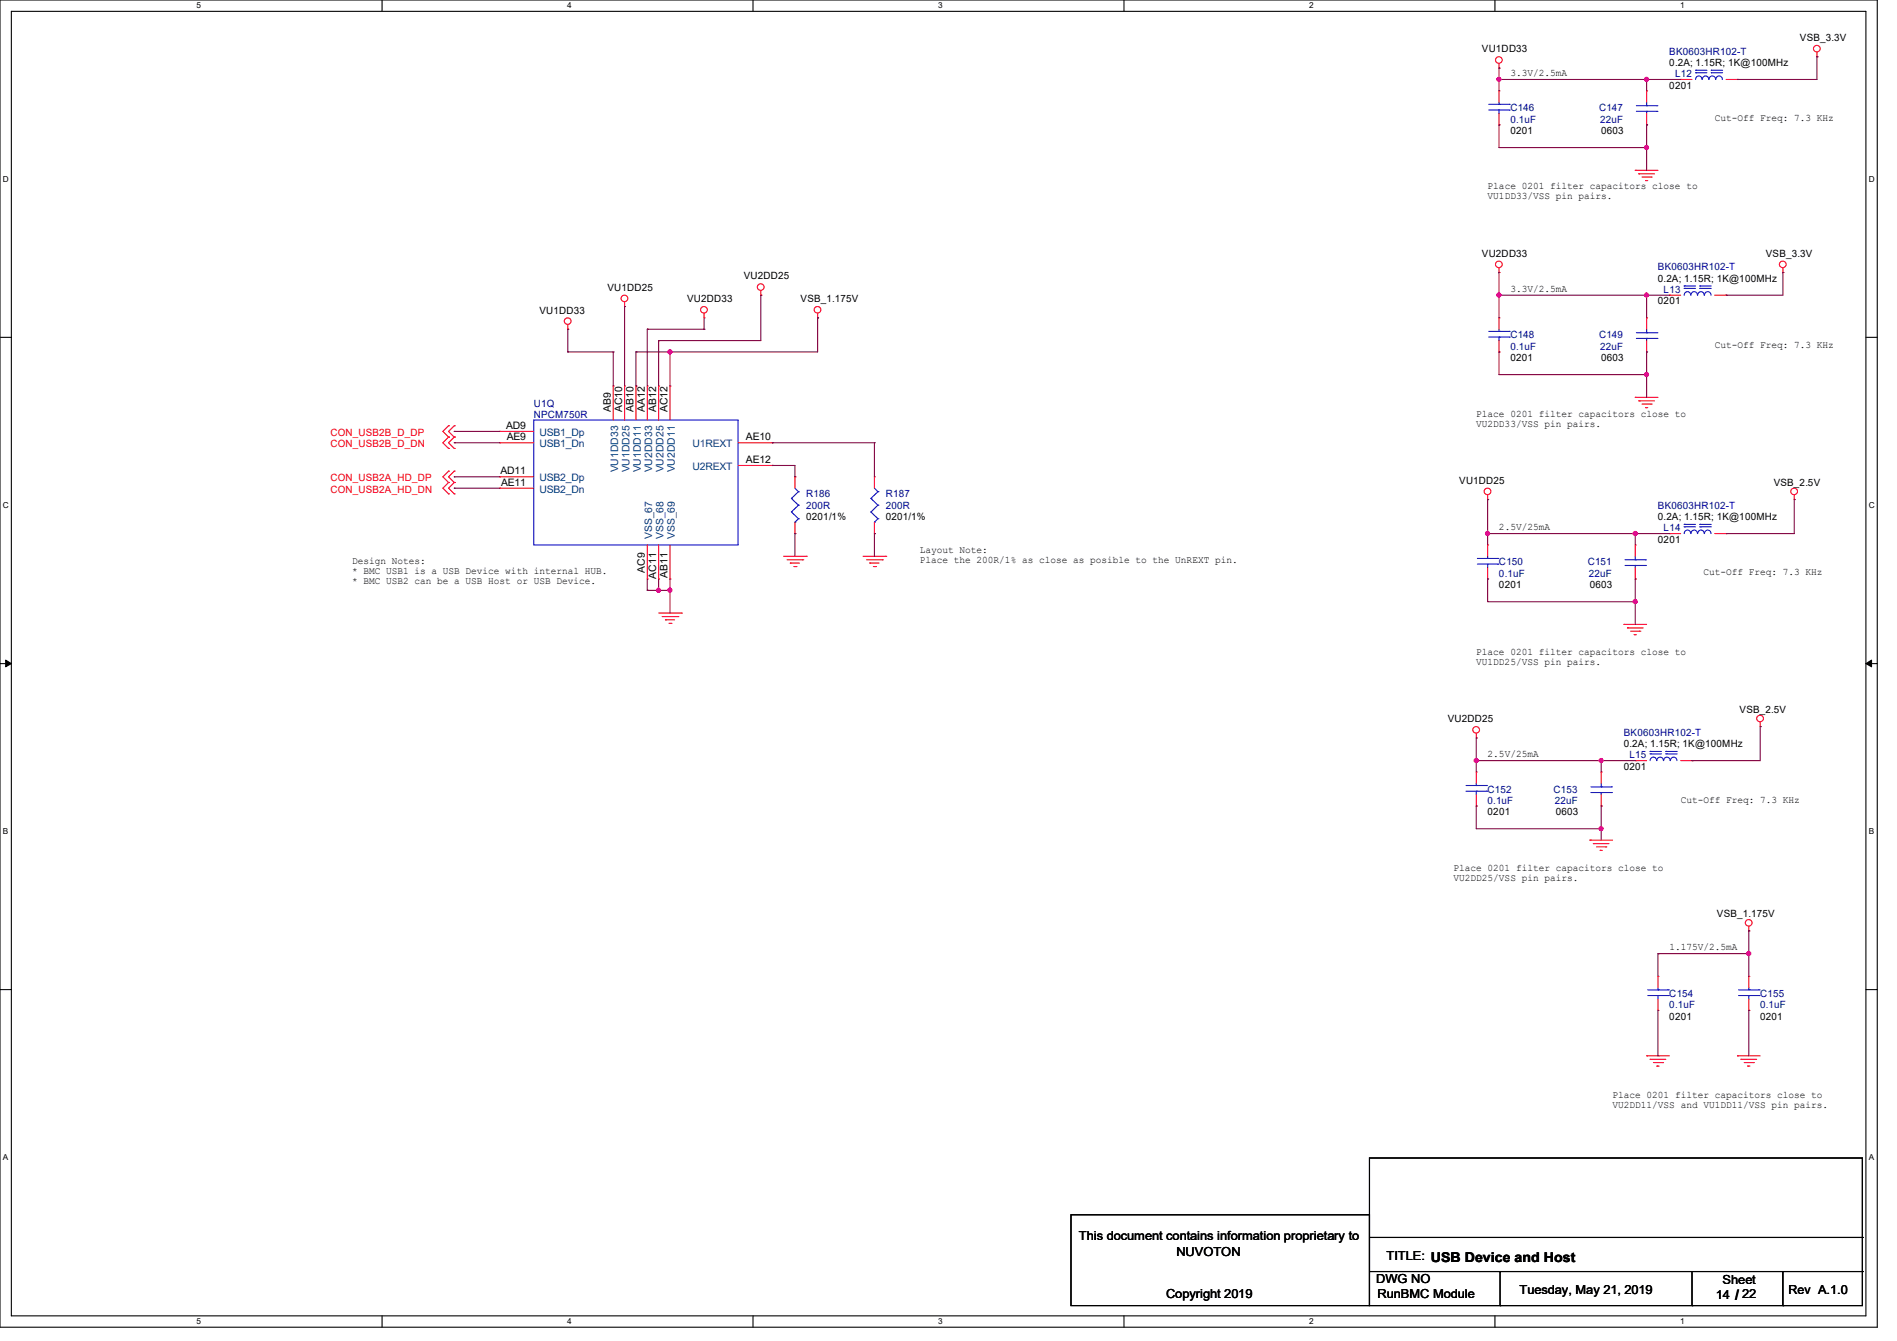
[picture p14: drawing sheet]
<svg xmlns="http://www.w3.org/2000/svg" width="297mm" height="210mm" viewBox="0 0 297 210" stroke-linecap="round" stroke-linejoin="round" font-family="sans-serif">
<defs><g id="words">
<text font-size="2.3" x="271.7" y="203.6">/</text>
<g font-size="1.9">
<text x="168.9" y="194.1">This document contains information proprietary to</text>
<text x="184.2" y="196.6">NUVOTON</text>
<text x="217.1" y="197.4">TITLE: USB Device and Host</text>
<text x="182.6" y="203.2">Copyright 2019</text>
<text x="215.5" y="200.9">DWG NO</text>
<text x="215.7" y="203.2">RunBMC Module</text>
<text x="237.9" y="202.7">Tuesday, May 21, 2019</text>
<text x="268.6" y="203.4">14</text>
<text x="269.7" y="201.1">Sheet</text>
<text x="272.8" y="203.2">22</text>
<text x="280" y="202.7">Rev A.1.0</text>
</g>
<g font-size="1.6">
<text x="232" y="8.2">VU1DD33</text>
<text x="236.5" y="11.9">3.3V/2.5mA</text>
<text x="261.4" y="10.3">0.2A; 1.15R; 1K@100MHz</text>
<text x="281.8" y="6.4">VSB_3.3V</text>
<text x="261.4" y="13.9">0201</text>
<text x="236.5" y="21">0201</text>
<text x="250.7" y="21">0603</text>
<text x="268.5" y="19">Cut-Off Freq: 7.3 KHz</text>
<text x="232.9" y="29.7">Place 0201 filter capacitors close to</text>
<text x="232.9" y="31.2">VU1DD33/VSS pin pairs.</text>
<text x="232" y="40.2">VU2DD33</text>
<text x="276.5" y="40.2">VSB_3.3V</text>
<text x="95.1" y="45.5">VU1DD25</text>
<text x="107.6" y="47.3">VU2DD33</text>
<text x="116.5" y="43.8">VU2DD25</text>
<text x="125.3" y="47.3">VSB_1.175V</text>
<text x="236.5" y="45.7">3.3V/2.5mA</text>
<text x="259.6" y="47.7">0201</text>
<text x="259.6" y="44.1">0.2A; 1.15R; 1K@100MHz</text>
<text x="84.5" y="49.1">VU1DD33</text>
<text x="236.5" y="56.6">0201</text>
<text x="250.7" y="56.6">0603</text>
<text x="268.5" y="54.6">Cut-Off Freq: 7.3 KHz</text>
<text x="95.6" y="64.6" transform="rotate(-90 95.6 64.6)">AB9</text>
<text x="97.4" y="64.6" transform="rotate(-90 97.4 64.6)">AC10</text>
<text x="99.2" y="64.6" transform="rotate(-90 99.2 64.6)">AB10</text>
<text x="101" y="64.6" transform="rotate(-90 101 64.6)">AA12</text>
<text x="102.7" y="64.6" transform="rotate(-90 102.7 64.6)">AB12</text>
<text x="104.5" y="64.6" transform="rotate(-90 104.5 64.6)">AC12</text>
<text x="231.1" y="65.2">Place 0201 filter capacitors close to</text>
<text x="79.2" y="67.2">AD9</text>
<text x="79.3" y="69">AE9</text>
<text x="116.8" y="69">AE10</text>
<text x="231.1" y="66.8">VU2DD33/VSS pin pairs.</text>
<text x="78.4" y="74.3">AD11</text>
<text x="78.4" y="76.1">AE11</text>
<text x="116.8" y="72.5">AE12</text>
<text x="228.5" y="75.8">VU1DD25</text>
<text x="277.7" y="76.1">VSB_2.5V</text>
<text x="126.2" y="81.4">0201/1%</text>
<text x="138.7" y="81.4">0201/1%</text>
<text x="234.7" y="83">2.5V/25mA</text>
<text x="259.6" y="81.4">0.2A; 1.15R; 1K@100MHz</text>
<text x="55.1" y="88.3">Design Notes:</text>
<text x="55.1" y="89.9">* BMC USB1 is a USB Device with internal HUB.</text>
<text x="101" y="89.7" transform="rotate(-90 101 89.7)">AC9</text>
<text x="144" y="86.6">Layout Note:</text>
<text x="144" y="88.1">Place the 200R/1% as close as posible to the UnREXT pin.</text>
<text x="259.6" y="85">0201</text>
<text x="55.1" y="91.5">* BMC USB2 can be a USB Host or USB Device.</text>
<text x="102.7" y="90.6" transform="rotate(-90 102.7 90.6)">AC11</text>
<text x="104.5" y="90.5" transform="rotate(-90 104.5 90.5)">AB11</text>
<text x="234.7" y="92.1">0201</text>
<text x="248.9" y="92.1">0603</text>
<text x="266.7" y="90.1">Cut-Off Freq: 7.3 KHz</text>
<text x="231.1" y="102.6">Place 0201 filter capacitors close to</text>
<text x="231.1" y="104.1">VU1DD25/VSS pin pairs.</text>
<text x="226.7" y="113.1">VU2DD25</text>
<text x="272.4" y="111.7">VSB_2.5V</text>
<text x="232.9" y="118.6">2.5V/25mA</text>
<text x="254.3" y="117">0.2A; 1.15R; 1K@100MHz</text>
<text x="254.3" y="120.6">0201</text>
<text x="263.1" y="125.7">Cut-Off Freq: 7.3 KHz</text>
<text x="232.9" y="127.7">0201</text>
<text x="243.6" y="127.7">0603</text>
<text x="227.6" y="136.4">Place 0201 filter capacitors close to</text>
<text x="227.6" y="137.9">VU2DD25/VSS pin pairs.</text>
<text x="268.8" y="143.7">VSB_1.175V</text>
<text x="261.4" y="148.8">1.175V/2.5mA</text>
<text x="261.4" y="159.7">0201</text>
<text x="275.6" y="159.7">0201</text>
<text x="252.5" y="171.9">Place 0201 filter capacitors close to</text>
<text x="252.5" y="173.5">VU2DD11/VSS and VU1DD11/VSS pin pairs.</text>
</g>
<g font-size="1.6" fill="#000080">
<text x="261.4" y="8.6">BK0603HR102-T</text>
<text x="236.5" y="17.4">C146</text>
<text x="250.4" y="17.4">C147</text>
<text x="262.3" y="12.1">L12</text>
<text x="236.5" y="19.2">0.1uF</text>
<text x="250.5" y="19.2">22uF</text>
<text x="259.6" y="42.3">BK0603HR102-T</text>
<text x="260.5" y="45.9">L13</text>
<text x="236.5" y="53">C148</text>
<text x="250.4" y="53">C149</text>
<text x="236.5" y="54.8">0.1uF</text>
<text x="250.5" y="54.8">22uF</text>
<text x="83.6" y="65.4">NPCM750R</text>
<text x="83.6" y="63.7">U1Q</text>
<text x="126.2" y="77.9">R186</text>
<text x="138.7" y="77.9">R187</text>
<text x="126.2" y="79.7">200R</text>
<text x="138.7" y="79.7">200R</text>
<text x="259.6" y="79.7">BK0603HR102-T</text>
<text x="260.5" y="83.2">L14</text>
<text x="234.7" y="88.6">C150</text>
<text x="248.6" y="88.6">C151</text>
<text x="234.7" y="90.3">0.1uF</text>
<text x="248.7" y="90.3">22uF</text>
<text x="254.3" y="115.2">BK0603HR102-T</text>
<text x="255.1" y="118.8">L15</text>
<text x="232.9" y="124.1">C152</text>
<text x="232.9" y="125.9">0.1uF</text>
<text x="243.2" y="124.1">C153</text>
<text x="243.4" y="125.9">22uF</text>
<text x="261.4" y="156.1">C154</text>
<text x="261.4" y="157.9">0.1uF</text>
<text x="275.6" y="156.1">C155</text>
<text x="275.6" y="157.9">0.1uF</text>
</g>
<g font-size="1.6" fill="#f00">
<text x="51.7" y="68.3">CON_USB2B_D_DP</text>
<text x="51.7" y="70.1">CON_USB2B_D_DN</text>
<text x="51.7" y="75.4">CON_USB2A_HD_DP</text>
<text x="51.7" y="77.2">CON_USB2A_HD_DN</text>
</g>
<g font-size="1.6" fill="#004080">
<text x="84.5" y="68.3">USB1_Dp</text>
<text x="84.5" y="70.1">USB1_Dn</text>
<text x="108.4" y="70.1">U1REXT</text>
<text x="84.5" y="77.2">USB2_Dn</text>
<text x="84.5" y="75.4">USB2_Dp</text>
<text x="96.8" y="74" transform="rotate(-90 96.8 74)">VU1DD33</text>
<text x="98.6" y="74" transform="rotate(-90 98.6 74)">VU1DD25</text>
<text x="100.3" y="74" transform="rotate(-90 100.3 74)">VU1DD11</text>
<text x="102.1" y="74" transform="rotate(-90 102.1 74)">VU2DD33</text>
<text x="103.9" y="74" transform="rotate(-90 103.9 74)">VU2DD25</text>
<text x="105.7" y="74" transform="rotate(-90 105.7 74)">VU2DD11</text>
<text x="108.4" y="73.6">U2REXT</text>
<text x="102.1" y="84.5" transform="rotate(-90 102.1 84.5)">VSS_67</text>
<text x="103.9" y="84.5" transform="rotate(-90 103.9 84.5)">VSS_68</text>
<text x="105.7" y="84.5" transform="rotate(-90 105.7 84.5)">VSS_69</text>
</g>
<g font-size="1.3">
<text x="30.8" y="1.3">5</text>
<text x="88.8" y="1.3">4</text>
<text x="146.9" y="1.3">3</text>
<text x="205" y="1.3">2</text>
<text x="263.1" y="1.3">1</text>
<text x=".5" y="28.4">D</text>
<text x="292.6" y="28.4">D</text>
<text x=".5" y="79.5">C</text>
<text x="292.6" y="79.5">C</text>
<text x=".5" y="130.6">B</text>
<text x="292.6" y="130.6">B</text>
<text x=".5" y="181.7">A</text>
<text x="292.6" y="181.7">A</text>
<text x="30.8" y="207.4">5</text>
<text x="88.8" y="207.4">4</text>
<text x="146.9" y="207.4">3</text>
<text x="205" y="207.4">2</text>
<text x="263.1" y="207.4">1</text>
</g>
</g></defs>
<path d="M0 0h293.9v207.9h-293.9zM1.8 1.8h290.3v204.3h-290.3z" fill="none" stroke="#000" stroke-width=".17"/>
<g fill="#fff">
<path d="M30.8 .2h.7v1.4h-.7z"/>
<path d="M30.8 206.2h.7v1.4h-.7z"/>
</g>
<path d="M59.8 0v1.8M59.8 206.1v1.8" fill="none" stroke="#000" stroke-width=".17"/>
<g fill="#fff">
<path d="M88.8 .2h.7v1.4h-.7z"/>
<path d="M88.8 206.2h.7v1.4h-.7z"/>
</g>
<path d="M117.9 0v1.8M117.9 206.1v1.8" fill="none" stroke="#000" stroke-width=".17"/>
<g fill="#fff">
<path d="M146.9 .2h.7v1.4h-.7z"/>
<path d="M146.9 206.2h.7v1.4h-.7z"/>
</g>
<path d="M176 0v1.8M176 206.1v1.8" fill="none" stroke="#000" stroke-width=".17"/>
<g fill="#fff">
<path d="M205 .2h.7v1.4h-.7z"/>
<path d="M205 206.2h.7v1.4h-.7z"/>
</g>
<path d="M234.1 0v1.8M234.1 206.1v1.8" fill="none" stroke="#000" stroke-width=".17"/>
<g fill="#fff">
<path d="M263.1 .2h.6v1.4h-.6z"/>
<path d="M263.1 206.2h.6v1.4h-.6z"/>
<path d="M.5 27.3h.9v1.4h-.9z"/>
<path d="M292.6 27.3h.9v1.4h-.9z"/>
<path d="M.5 78.4h.9v1.4h-.9z"/>
<path d="M292.6 78.4h.9v1.4h-.9z"/>
</g>
<path d="M0 52.8h1.8M292.1 52.8h1.8" fill="none" stroke="#000" stroke-width=".17"/>
<g fill="#fff">
<path d="M.5 129.5h.8v1.4h-.8z"/>
<path d="M292.6 129.5h.8v1.4h-.8z"/>
</g>
<path d="M0 103.9h1.8M292.1 103.9h1.8" fill="none" stroke="#000" stroke-width=".17"/>
<path d="M.9 103.4l.9 .5-.9 .5zM292.1 103.9l.9-.5v1z" fill="#000" stroke="#000" stroke-width=".16"/>
<g fill="#fff">
<path d="M.5 180.5h.8v1.4h-.8z"/>
<path d="M292.6 180.5h.8v1.4h-.8z"/>
</g>
<g fill="none" stroke="#000" stroke-width=".17">
<path d="M0 155h1.8M292.1 155h1.8M167.7 190.2h46.7v14.3h-46.7zM214.4 181.4h77.2v23.1h-77.2zM214.4 199.1h77.2M214.4 193.8h77.2M234.9 199.1v5.4M264.9 199.1v5.4M279.1 199.1v5.4M291.6 199.1h.1M291.6 193.8h.1M234.9 204.5h.1"/>
<path d="M264.9 204.5h.1M279.1 204.5h.1"/>
</g>
<g fill="none" stroke="#f00" stroke-width=".17">
<path d="M234.7 10.7h.1M234.7 14.2h.1M234.7 19.6h.1M234.7 9.9v.8M234.7 14.2v1.8M234.7 17.8v1.8M257.8 19.6h.1M257.8 14.2h.1M257.8 14.2v1.8M257.8 17.8v1.8M263.1 12.4h.1M263.1 12.4h1.8"/>
<path d="M270.3 12.4h1.7M272 12.4h.1M284.5 8.9h.1M284.5 8.2v.7M256 26.7h.1M256 26.7h3.6M256.6 27.2h.1M256.6 27.2h2.4M257.1 27.7h1.4M257.6 28.3h.1M257.6 28.3h.4M258.5 27.7h.1"/>
<path d="M88.9 51.6h.1M88.9 50.8v.8M97.8 48h.1M97.8 47.3v.7M110.2 49.8h.1M110.2 49.1v.7M119.1 46.2h.1M119.1 45.5v.7M128 49.8h.1M128 49.1v.7M234.7 42.7h.1M234.7 49.8h.1"/>
<path d="M234.7 55.1h.1M234.7 42v.7M234.7 49.8v1.8M234.7 53.3v1.8M257.8 55.1h.1M257.8 49.8h.1M257.8 49.8v1.8M257.8 53.3v1.8M261.4 46.2h.1M261.4 46.2h1.7M268.5 46.2h1.8M270.3 46.2h.1"/>
<path d="M279.1 42.7h.1M279.1 42v.7M70.2 73.8h.1M70.2 75.6h.1M70.2 77.3h.1M70.2 66.7h.1M70.2 68.5h.1M70.2 70.2h.1M70.2 73.8l-.9 .9 .9 .9M70.2 75.6l-.9 .9 .9 .8M70.2 66.7l-.9 .9 .9 .9M70.2 68.5l-.9 .8 .9 .9"/>
<path d="M71.1 73.8h.1M71.1 75.6h.1M71.1 77.3h.1M71.1 66.7h.1M71.1 68.5h.1M71.1 70.2h.1M71.1 73.8l-.9 .9 .9 .9M71.1 75.6l-.9 .9 .9 .8M71.1 66.7l-.9 .9 .9 .9M71.1 68.5l-.9 .8 .9 .9M78.2 67.6h.1M78.2 69.3h.1"/>
<path d="M78.2 76.5h.1M78.2 74.7h.1M78.2 67.6h5.4M78.2 69.3h5.4M78.2 76.5h5.4M78.2 74.7h5.4M96 60.5h.1M96 60.5v5.3M97.8 60.5h.1M97.8 60.5v5.3M99.6 60.5h.1M99.6 60.5v5.3"/>
<path d="M101.3 60.5h.1M101.3 60.5v5.3M103.1 60.5h.1M103.1 60.5v5.3M104.9 60.5h.1M104.9 60.5v5.3M115.6 69.3h5.3M115.6 72.9h5.3M120.9 69.3h.1M120.9 72.9h.1M124.5 74.7h.1M124.5 74.7v1.8"/>
<path d="M136.9 74.7h.1M136.9 74.7v1.8M232.9 78.2h.1M232.9 77.5v.7M256 62.2h.1M256 62.2h3.6M256.6 62.8h.1M256.6 62.8h2.4M257.1 63.3h1.4M257.6 63.8h.1M257.6 63.8h.4M258.5 63.3h.1"/>
<path d="M280.9 78.2h.1M280.9 77.5v.7M101.3 90.7h.1M101.3 85.3v5.4M103.1 90.7h.1M103.1 96h3.6M103.1 85.3v5.4M103.7 96.6h2.4M104.2 97.1h.1M104.2 97.1h1.4M104.7 97.6h.4M104.9 90.7h.1"/>
<path d="M104.9 85.3v5.4M105.1 97.6h.1M106.1 96.6h.1M106.7 96h.1M122.7 87.1h3.5M123.2 87.7h2.5M123.7 88.2h.1M123.7 88.2h1.5M124.3 88.7h.3M124.5 83.6h.1M124.5 81.8v1.8M124.6 88.7h.1"/>
<path d="M125.7 87.7h.1M126.2 87.1h.1M135.1 87.1h3.6M135.7 87.7h2.4M136.2 88.2h.1M136.2 88.2h1.4M136.7 88.7h.4M136.9 83.6h.1M136.9 81.8v1.8M137.1 88.7h.1M138.1 87.7h.1M138.7 87.1h.1"/>
<path d="M232.9 85.3h.1M232.9 90.7h.1M232.9 85.3v1.8M232.9 88.9v1.8M254.3 97.8h.1M254.3 97.8h3.5M254.8 98.3h.1M254.8 98.3h2.5M255.3 98.8h1.5M255.9 99.4h.1M255.9 99.4h.3M256 90.7h.1"/>
<path d="M256 85.3h.1M256 85.3v1.8M256 88.9v1.8M256.8 98.8h.1M261.4 83.6h.1M261.4 83.6h1.7M268.5 83.6h1.8M270.3 83.6h.1M231.1 115.6h.1M231.1 114.9v.7M256 119.1h.1M256 119.1h1.8"/>
<path d="M263.1 119.1h1.8M264.9 119.1h.1M275.6 113.8h.1M275.6 113.1v.7M231.1 120.9h.1M231.1 126.2h.1M231.1 120.9v1.8M231.1 124.5v1.7M248.9 131.6h.1M248.9 131.6h3.6M249.5 132.1h.1M249.5 132.1h2.4"/>
<path d="M250 132.6h1.4M250.5 133.2h.1M250.5 133.2h.4M250.7 126.2h.1M250.7 120.9h.1M250.7 120.9v1.8M250.7 124.5v1.7M251.4 132.6h.1M259.6 152.9h.1M259.6 158.2h.1M259.6 152.9v1.8M259.6 156.5v1.7"/>
<path d="M273.8 145.8h.1M273.8 152.9h.1M273.8 158.2h.1M273.8 145.1v.7M273.8 152.9v1.8M273.8 156.5v1.7M257.8 165.4h.1M257.8 165.4h3.6M258.4 165.9h.1M258.4 165.9h2.4M258.9 166.4h1.4M259.4 167h.1"/>
<path d="M259.4 167h.4M260.3 166.4h.1M272 165.4h.1M272 165.4h3.6M272.6 165.9h.1M272.6 165.9h2.4M273.1 166.4h1.4M273.6 167h.1M273.6 167h.4M274.5 166.4h.1"/>
<circle cx="234.7" cy="9.4" r=".52"/>
<circle cx="284.5" cy="7.6" r=".52"/>
<circle cx="88.9" cy="50.3" r=".52"/>
<circle cx="97.8" cy="46.7" r=".52"/>
<circle cx="110.2" cy="48.5" r=".52"/>
<circle cx="119.1" cy="45" r=".52"/>
<circle cx="128" cy="48.5" r=".52"/>
<circle cx="234.7" cy="41.4" r=".52"/>
<circle cx="279.1" cy="41.4" r=".52"/>
<circle cx="232.9" cy="77" r=".52"/>
<circle cx="280.9" cy="77" r=".52"/>
<circle cx="231.1" cy="114.3" r=".52"/>
<circle cx="275.6" cy="112.5" r=".52"/>
<circle cx="273.8" cy="144.5" r=".52"/>
</g>
<g fill="none" stroke="#00f" stroke-width=".17">
<path d="M233.1 17.2h3.2M233.1 16.3h3.2M234.7 16.3h.1M234.7 17.2h.1M234.7 16v.3M234.7 17.2v.6M236.3 17.2h.1M236.3 16.3h.1M256.2 16.6h3.2M256.2 17.4h3.2M257.8 17.4h.1M257.8 16.6h.1"/>
<path d="M257.8 16v.6M257.8 17.4v.4M259.4 16.6h.1M259.4 17.4h.1M265.5 11.4h.1M265.5 11h.1M265.5 11.4h1.8M265.5 11h1.8M266.5 12.4a.51 .51 0 0 0-.5-.5 .51 .51 0 0 0-.5 .5M267.5 12.4a.51 .51 0 0 0-.5-.5 .51 .51 0 0 0-.5 .5M267.9 11.4h.1M267.9 11h.1"/>
<path d="M267.9 11.4h1.8M267.9 11h1.8M268.6 12.4a.51 .51 0 0 0-.5-.5 .51 .51 0 0 0-.5 .5M269.7 12.4a.51 .51 0 0 0-.5-.5 .51 .51 0 0 0-.6 .5M233.1 52.8h3.2M233.1 51.9h3.2M234.7 51.9h.1M234.7 52.8h.1M234.7 51.6v.3M234.7 52.8v.5M236.3 52.8h.1M236.3 51.9h.1"/>
<path d="M256.2 52.1h3.2M256.2 53h3.2M257.8 53h.1M257.8 52.1h.1M257.8 51.6v.5M257.8 53v.3M259.4 52.1h.1M259.4 53h.1M263.7 45.2h.1M263.7 44.8h.1M263.7 45.2h1.8M263.7 44.8h1.8"/>
<path d="M264.7 46.2a.51 .51 0 0 0-.5-.5 .51 .51 0 0 0-.5 .5M265.8 46.2a.51 .51 0 0 0-.5-.5 .51 .51 0 0 0-.5 .5M266.1 45.2h.1M266.1 44.8h.1M266.1 45.2h1.8M266.1 44.8h1.8M266.8 46.2a.51 .51 0 0 0-.5-.5 .51 .51 0 0 0-.5 .5M267.9 46.2a.51 .51 0 0 0-.5-.5 .51 .51 0 0 0-.5 .5M83.6 65.8h32v19.5h-32zM123.9 78.1h.1M123.9 78.1l1.1 1M124.5 76.5l.5 .5"/>
<path d="M125 77h.1M125 79.1h.1M125 77l-1.1 1.1M125 79.1l-1.1 1.1M136.4 78.1h.1M136.4 78.1l1.1 1M136.9 76.5l.6 .5M137.5 77h.1M137.5 79.1h.1M137.5 77l-1.1 1.1M137.5 79.1l-1.1 1.1M123.9 80.2h.1"/>
<path d="M123.9 80.2l1.1 1M124.5 81.8h.1M125 81.2h.1M125 81.2l-.5 .6M136.4 80.2h.1M136.4 80.2l1.1 1M136.9 81.8h.1M137.5 81.2h.1M137.5 81.2l-.6 .6M231.3 88.3h3.2M231.3 87.5h3.2M232.9 87.5h.1"/>
<path d="M232.9 88.3h.1M232.9 87.1v.4M232.9 88.3v.6M234.5 88.3h.1M234.5 87.5h.1M254.4 87.7h3.2M254.4 88.6h3.2M256 88.6h.1M256 87.7h.1M256 87.1v.6M256 88.6v.3M257.6 87.7h.1"/>
<path d="M257.6 88.6h.1M263.7 82.5h.1M263.7 82.1h.1M263.7 82.5h1.8M263.7 82.1h1.8M264.7 83.6a.51 .51 0 0 0-.5-.6 .51 .51 0 0 0-.5 .6M265.8 83.6a.51 .51 0 0 0-.5-.6 .51 .51 0 0 0-.5 .6M266.1 82.5h.1M266.1 82.1h.1M266.1 82.5h1.8M266.1 82.1h1.8M266.8 83.6a.51 .51 0 0 0-.5-.6 .51 .51 0 0 0-.5 .6"/>
<path d="M267.9 83.6a.51 .51 0 0 0-.5-.6 .51 .51 0 0 0-.5 .6M258.4 118.1h.1M258.4 117.7h.1M258.4 118.1h1.7M258.4 117.7h1.7M259.4 119.1a.51 .51 0 0 0-.5-.5 .51 .51 0 0 0-.5 .5M260.4 119.1a.51 .51 0 0 0-.5-.5 .51 .51 0 0 0-.5 .5M260.8 118.1h.1M260.8 117.7h.1M260.8 118.1h1.8M260.8 117.7h1.8M261.5 119.1a.51 .51 0 0 0-.5-.5 .51 .51 0 0 0-.5 .5"/>
<path d="M262.6 119.1a.51 .51 0 0 0-.6-.5 .51 .51 0 0 0-.5 .5M229.5 123.9h3.2M229.5 123h3.2M231.1 123h.1M231.1 123.9h.1M231.1 122.7v.3M231.1 123.9v.6M232.7 123.9h.1M232.7 123h.1M249.1 123.2h3.2M249.1 124.1h3.2M250.7 124.1h.1"/>
<path d="M250.7 123.2h.1M250.7 122.7v.5M250.7 124.1v.4M252.3 123.2h.1M252.3 124.1h.1M258 155.9h3.2M258 155h3.2M259.6 155h.1M259.6 155.9h.1M259.6 154.7v.3M259.6 155.9v.6M261.2 155.9h.1"/>
<path d="M261.2 155h.1M272.2 155.9h3.2M272.2 155h3.2M273.8 155h.1M273.8 155.9h.1M273.8 154.7v.3M273.8 155.9v.6M275.4 155.9h.1M275.4 155h.1"/>
</g>
<g fill="none" stroke="#800040" stroke-width=".17">
<path d="M234.7 19.6h.1M234.7 12.4h.1M234.7 10.7h.1M234.7 10.7v3.5M234.7 19.6v3.5h23.1M234.7 12.4h28.4M257.8 19.6h.1M257.8 12.4h.1M257.8 12.4v1.8M257.8 19.6v7.1M272 12.4h.1M284.5 8.9h.1"/>
<path d="M284.5 8.9v3.5h-12.5M257.8 23.1h.1M88.9 51.6h.1M88.9 55.1h.1M88.9 51.6v3.5M88.9 55.1h7.1M96 55.1h.1M96 55.1v5.4M97.8 48h.1M97.8 48v12.5M99.6 55.1h.1M99.6 55.1v5.4"/>
<path d="M101.3 51.6h.1M101.3 51.6h8.9M101.3 51.6v8.9M103.1 53.3h.1M103.1 53.3v7.2M104.9 55.1h.1M104.9 55.1v5.4M110.2 51.6h.1M110.2 49.8v1.8M119.1 46.2h.1M119.1 46.2v7.1h-16M128 49.8h.1"/>
<path d="M128 49.8v5.3h-28.4M234.7 55.1h.1M234.7 46.2h.1M234.7 42.7h.1M234.7 46.2h26.7M234.7 42.7v7.1M234.7 55.1v3.6h23.1M257.8 55.1h.1M257.8 58.7h.1M257.8 46.2h.1M257.8 46.2v3.6M257.8 55.1v7.1"/>
<path d="M270.3 46.2h.1M279.1 42.7h.1M279.1 42.7v3.5h-8.8M71.1 67.6h.1M71.1 69.3h.1M71.1 76.5h.1M71.1 74.7h.1M71.1 67.6h7.1M71.1 69.3h7.1M71.1 76.5h7.1M71.1 74.7h7.1M99.6 60.5h.1"/>
<path d="M120.9 69.3h.1M120.9 72.9h.1M120.9 69.3h16M120.9 72.9h3.6v1.8M124.5 74.7h.1M136.9 69.3h.1M136.9 69.3v5.4M232.9 78.2h.1M232.9 78.2v7.1M280.9 78.2h.1M280.9 78.2v5.4h-10.6M101.3 92.5h.1"/>
<path d="M101.3 90.7v1.8M101.3 92.5h3.6M103.1 92.5h.1M103.1 90.7v1.8M104.9 92.5h.1M104.9 90.7v5.3M124.5 83.6h.1M124.5 83.6v3.5M136.9 83.6h.1M136.9 83.6v3.5M232.9 83.6h.1M232.9 90.7h.1"/>
<path d="M232.9 90.7v3.5h23.1M232.9 83.6h28.5M256 90.7h.1M256 83.6h.1M256 94.2h.1M256 83.6v1.7M256 90.7v7.1M270.3 83.6h.1M231.1 119.1h.1M231.1 115.6h.1M231.1 119.1h24.9M231.1 115.6v5.3"/>
<path d="M250.7 119.1h.1M250.7 119.1v1.8M264.9 119.1h.1M275.6 113.8h.1M275.6 113.8v5.3h-10.7M231.1 126.2h.1M231.1 126.2v3.6h19.6M250.7 126.2h.1M250.7 129.8h.1M250.7 126.2v5.4M259.6 149.4h.1M259.6 149.4v3.5"/>
<path d="M259.6 158.2v7.2M259.6 149.4h14.2M273.8 145.8h.1M273.8 158.2h.1M273.8 149.4h.1M273.8 145.8v7.1M273.8 158.2v7.2M259.6 165.4h.1"/>
</g>
<g fill="#f0f" stroke="#f0f" stroke-width=".17">
<circle cx="256" cy="94.2" r=".32"/>
<circle cx="250.7" cy="129.8" r=".32"/>
<circle cx="232.9" cy="83.5" r=".32"/>
<circle cx="256" cy="83.5" r=".32"/>
<circle cx="234.7" cy="12.4" r=".32"/>
<circle cx="257.8" cy="12.4" r=".32"/>
<circle cx="257.8" cy="23.1" r=".32"/>
<circle cx="273.8" cy="149.3" r=".32"/>
<circle cx="250.7" cy="119.1" r=".32"/>
<circle cx="231.1" cy="119.1" r=".32"/>
<circle cx="234.7" cy="46.2" r=".32"/>
<circle cx="257.8" cy="46.2" r=".32"/>
<circle cx="257.8" cy="58.7" r=".32"/>
<circle cx="104.9" cy="55.1" r=".32"/>
<circle cx="103.1" cy="92.4" r=".32"/>
<circle cx="104.9" cy="92.4" r=".32"/>
</g>
<use href="#words"/>
</svg>
